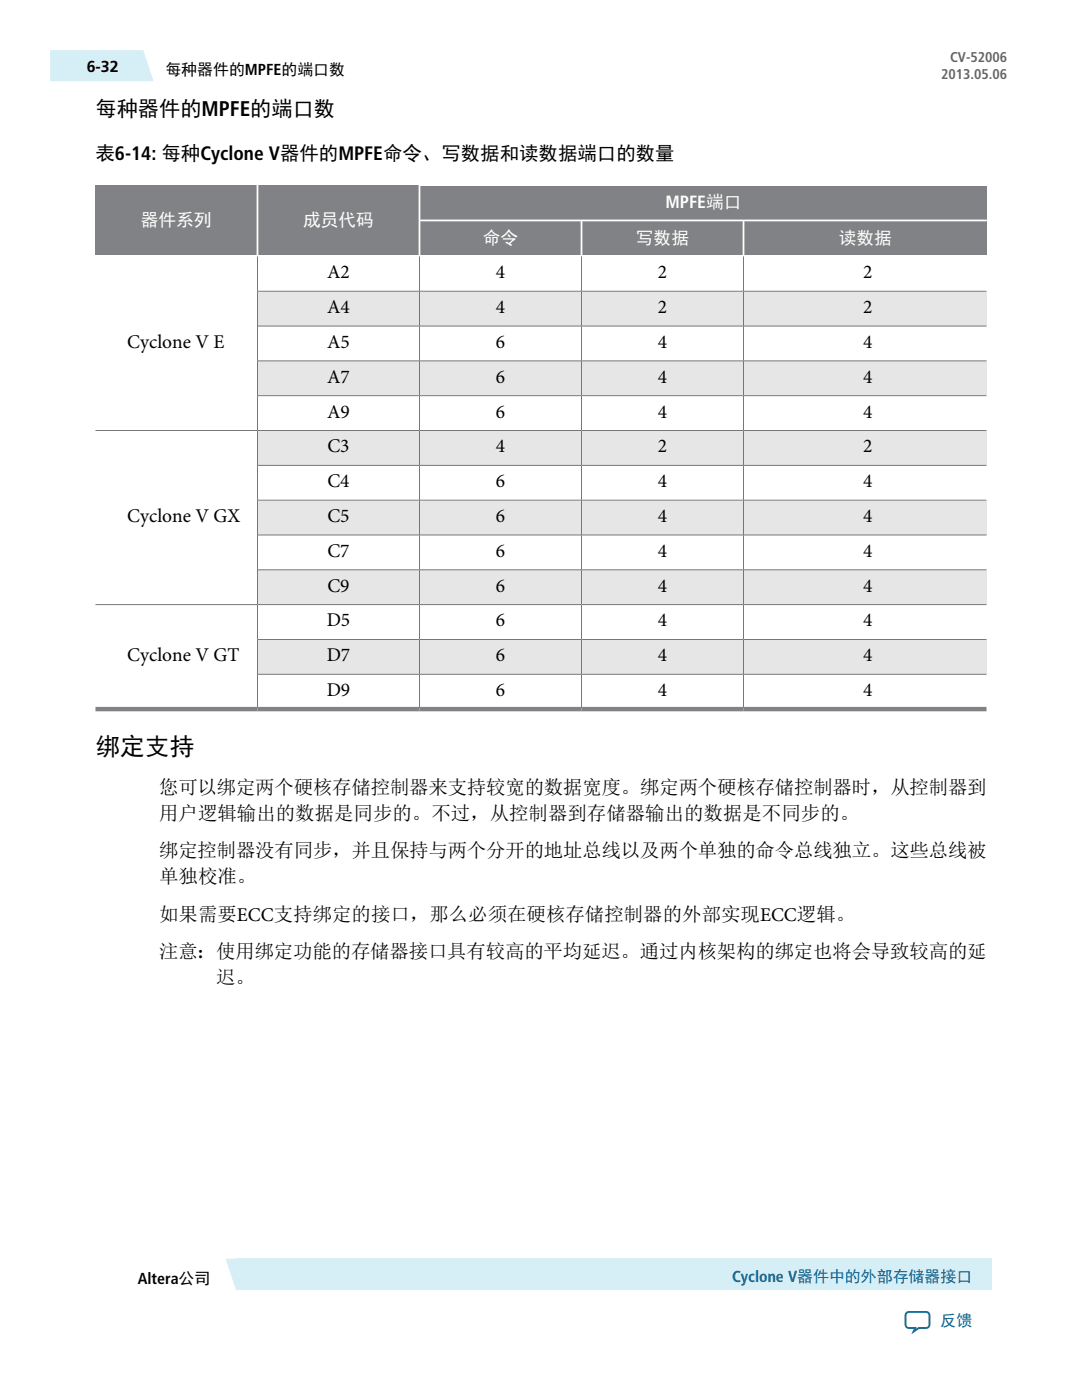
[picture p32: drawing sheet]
<svg xmlns="http://www.w3.org/2000/svg" width="216mm" height="279mm" viewBox="0 0 216 279" stroke-linecap="round" stroke-linejoin="round" font-family="sans-serif">
<defs><g id="words">
<text font-size="4.9" x="19" y="150.7">绑定支持</text>
<text font-size="4.2" x="19" y="23.1">每种器件的MPFE的端口数</text>
<g font-size="3.9">
<text x="19" y="31.8">表6-14: 每种Cyclone V器件的MPFE命令、写数据和读数据端口的数量</text>
<text x="65.3" y="55.5">A2</text>
<text x="98.9" y="55.5">4</text>
<text x="131.3" y="55.5">2</text>
<text x="172.2" y="55.5">2</text>
<text x="65.3" y="62.5">A4</text>
<text x="98.9" y="62.5">4</text>
<text x="131.3" y="62.5">2</text>
<text x="172.2" y="62.5">2</text>
<text x="25.4" y="69.4">Cyclone V E</text>
<text x="65.3" y="69.4">A5</text>
<text x="98.9" y="69.4">6</text>
<text x="131.3" y="69.4">4</text>
<text x="172.2" y="69.4">4</text>
<text x="65.3" y="76.4">A7</text>
<text x="98.9" y="76.4">6</text>
<text x="131.3" y="76.4">4</text>
<text x="172.2" y="76.4">4</text>
<text x="65.3" y="83.3">A9</text>
<text x="98.9" y="83.3">6</text>
<text x="131.3" y="83.3">4</text>
<text x="172.2" y="83.3">4</text>
<text x="65.3" y="90.3">C3</text>
<text x="98.9" y="90.3">4</text>
<text x="131.3" y="90.3">2</text>
<text x="172.2" y="90.3">2</text>
<text x="65.3" y="97.2">C4</text>
<text x="98.9" y="97.2">6</text>
<text x="131.3" y="97.2">4</text>
<text x="172.2" y="97.2">4</text>
<text x="25.4" y="104.2">Cyclone V GX</text>
<text x="65.3" y="104.2">C5</text>
<text x="98.9" y="104.2">6</text>
<text x="131.3" y="104.2">4</text>
<text x="172.2" y="104.2">4</text>
<text x="65.3" y="111.1">C7</text>
<text x="98.9" y="111.1">6</text>
<text x="131.3" y="111.1">4</text>
<text x="172.2" y="111.1">4</text>
<text x="65.3" y="118.1">C9</text>
<text x="98.9" y="118.1">6</text>
<text x="131.3" y="118.1">4</text>
<text x="172.2" y="118.1">4</text>
<text x="65.2" y="125">D5</text>
<text x="98.9" y="125">6</text>
<text x="131.3" y="125">4</text>
<text x="172.2" y="125">4</text>
<text x="25.4" y="132">Cyclone V GT</text>
<text x="65.2" y="132">D7</text>
<text x="98.9" y="132">6</text>
<text x="131.3" y="132">4</text>
<text x="172.2" y="132">4</text>
<text x="65.2" y="138.9">D9</text>
<text x="98.9" y="138.9">6</text>
<text x="131.3" y="138.9">4</text>
<text x="172.2" y="138.9">4</text>
<text x="31.7" y="158.4">您可以绑定两个硬核存储控制器来支持较宽的数据宽度。绑定两个硬核存储控制器时，从控制器到</text>
<text x="31.7" y="163.6">用户逻辑输出的数据是同步的。不过，从控制器到存储器输出的数据是不同步的。</text>
<text x="31.7" y="171.1">绑定控制器没有同步，并且保持与两个分开的地址总线以及两个单独的命令总线独立。这些总线被</text>
<text x="31.7" y="176.3">单独校准。</text>
<text x="31.7" y="183.8">如果需要ECC支持绑定的接口，那么必须在硬核存储控制器的外部实现ECC逻辑。</text>
<text x="31.7" y="191.3">注意: 使用绑定功能的存储器接口具有较高的平均延迟。通过内核架构的绑定也将会导致较高的延</text>
<text x="43.1" y="196.5">迟。</text>
</g>
<g font-size="3.5" fill="#fff">
<text x="132.8" y="41.5">MPFE端口</text>
<text x="28.1" y="45.1">器件系列</text>
<text x="60.5" y="45.1">成员代码</text>
<text x="96.3" y="48.6">命令</text>
<text x="126.9" y="48.6">写数据</text>
<text x="167.4" y="48.6">读数据</text>
</g>
<g font-size="3.2">
<text x="17.3" y="14.4">6-32</text>
<text x="33" y="15">每种器件的MPFE的端口数</text>
<text x="27.5" y="256.2">Altera公司</text>
</g>
<g font-size="3.2" fill="#069">
<text x="146.1" y="255.9">Cyclone V器件中的外部存储器接口</text>
<text x="187.6" y="264.7">反馈</text>
</g>
<g font-size="2.8" fill="#666">
<text x="187.8" y="15.8">2013.05.06</text>
<text x="189.6" y="12.4">CV-52006</text>
</g>
</g></defs>
<g fill="#808285">
<path d="M83.9 37.1h112.9v6.7h-112.9z"/>
<path d="M51.6 37.1h31.9v13.8h-31.9z"/>
<path d="M19 37.1h32.2v13.8h-32.2z"/>
<path d="M148.5 44.2h48.3v6.7h-48.3z"/>
<path d="M116.2 44.2h32v6.7h-32z"/>
<path d="M83.9 44.2h32v6.7h-32z"/>
</g>
<path d="M19 51.3h32.3v34.5h-32.3z" fill="#fff"/>
<g fill="#e6e6e6">
<path d="M148.4 58.2h48.4v6.8h-48.4z"/>
<path d="M116.1 58.2h32.2v6.8h-32.2z"/>
<path d="M83.8 58.2h32.1v6.8h-32.1z"/>
<path d="M51.5 58.2h32.1v6.8h-32.1z"/>
<path d="M148.4 72.1h48.4v6.8h-48.4z"/>
<path d="M116.1 72.1h32.2v6.8h-32.2z"/>
<path d="M83.8 72.1h32.1v6.8h-32.1z"/>
<path d="M51.5 72.1h32.1v6.8h-32.1z"/>
<path d="M148.4 86h48.4v6.8h-48.4z"/>
<path d="M116.1 86h32.2v6.8h-32.2z"/>
<path d="M83.8 86h32.1v6.8h-32.1z"/>
<path d="M51.5 86h32.1v6.8h-32.1z"/>
</g>
<path d="M19 86h32.3v34.6h-32.3z" fill="#fff"/>
<g fill="#e6e6e6">
<path d="M148.4 99.9h48.4v6.8h-48.4z"/>
<path d="M116.1 99.9h32.2v6.8h-32.2z"/>
<path d="M83.8 99.9h32.1v6.8h-32.1z"/>
<path d="M51.5 99.9h32.1v6.8h-32.1z"/>
<path d="M148.4 113.8h48.4v6.8h-48.4z"/>
<path d="M116.1 113.8h32.2v6.8h-32.2z"/>
<path d="M83.8 113.8h32.1v6.8h-32.1z"/>
<path d="M51.5 113.8h32.1v6.8h-32.1z"/>
</g>
<path d="M19 120.8h32.3v20.6h-32.3z" fill="#fff"/>
<g fill="#e6e6e6">
<path d="M148.4 127.7h48.4v6.8h-48.4z"/>
<path d="M116.1 127.7h32.2v6.8h-32.2z"/>
<path d="M83.8 127.7h32.1v6.8h-32.1z"/>
<path d="M51.5 127.7h32.1v6.8h-32.1z"/>
</g>
<g fill="#808285">
<path d="M19 141.1h32.3l.1 .9h-32.4z"/>
<path d="M51.5 141.1h32.1l.1 .9h-32.3z"/>
<path d="M83.8 141.1h32.1l.1 .9h-32.3z"/>
<path d="M116.1 141.1h32.2l.1 .9h-32.4z"/>
<path d="M148.4 141.1h48.4v.9h-48.4z"/>
</g>
<g fill="#666">
<path d="M51.4 134.6h32.3z"/>
<path d="M83.7 134.6h32.3z"/>
<path d="M116 134.6h32.4z"/>
<path d="M148.4 134.6l48.4-.1v.2z"/>
<path d="M51.4 127.6h32.3z"/>
<path d="M83.7 127.6h32.3z"/>
<path d="M116 127.6h32.4z"/>
<path d="M148.4 127.6l48.4-.1v.2z"/>
<path d="M19 120.6l32.4 .1-32.4 .1z"/>
<path d="M51.5 120.6l32.2 .1-32.2 .1z"/>
<path d="M83.8 120.6l32.2 .1-32.2 .1z"/>
<path d="M116.1 120.6l32.3 .1-32.3 .1z"/>
<path d="M148.4 120.7l48.4-.1v.2z"/>
<path d="M51.4 113.7h32.3z"/>
<path d="M83.7 113.7h32.3z"/>
<path d="M116 113.7h32.4z"/>
<path d="M148.4 113.7l48.4-.1v.2z"/>
<path d="M51.4 106.8h32.3z"/>
<path d="M83.7 106.8h32.3z"/>
<path d="M116 106.8h32.4z"/>
<path d="M148.4 106.8l48.4-.1v.2z"/>
<path d="M51.4 99.8h32.3z"/>
<path d="M83.7 99.8h32.3z"/>
<path d="M116 99.8h32.4z"/>
<path d="M148.4 99.8l48.4-.1v.2z"/>
<path d="M51.4 92.9h32.3z"/>
<path d="M83.7 92.9h32.3z"/>
<path d="M116 92.9h32.4z"/>
<path d="M148.4 92.9l48.4-.1v.2z"/>
<path d="M19 85.8l32.4 .1-32.4 .1z"/>
<path d="M51.4 85.9h32.3z"/>
<path d="M83.7 85.9h32.3z"/>
<path d="M116 85.9h32.4z"/>
<path d="M148.4 85.9l48.4-.1v.2z"/>
<path d="M51.4 79h32.3z"/>
<path d="M83.7 79h32.3z"/>
<path d="M116 79h32.4z"/>
<path d="M148.4 79l48.4-.1v.2z"/>
<path d="M51.4 72h32.3z"/>
<path d="M83.7 72h32.3z"/>
<path d="M116 72h32.4z"/>
<path d="M148.4 72l48.4-.1v.2z"/>
<path d="M51.4 65.1h32.3z"/>
<path d="M83.7 65.1h32.3z"/>
<path d="M116 65.1h32.4z"/>
<path d="M148.4 65.1l48.4-.1v.2z"/>
<path d="M51.4 58.1h32.3z"/>
<path d="M83.7 58.1h32.3z"/>
<path d="M116 58.1h32.4z"/>
<path d="M148.4 58.1l48.4-.1v.2z"/>
</g>
<g fill="#fff">
<path d="M19 50.9h32.2l.2 .2-.1 .2h-32.3z"/>
<path d="M51.6 50.9h31.9l.2 .2-.1 .2h-32.1l-.1-.2z"/>
<path d="M83.9 50.9h32l.1 .2-.1 .2h-32.1l-.1-.2z"/>
<path d="M116 51.1l.2-.2h32l.2 .2-.1 .2h-32.2z"/>
<path d="M148.4 51.1l.1-.2h48.3v.4h-48.4z"/>
<path d="M83.9 43.8h32.1v.2l-.1 .2h-32l-.2-.2z"/>
<path d="M116 43.8h32.4v.2l-.2 .2h-32z"/>
<path d="M148.4 43.8h48.4v.4h-48.3z"/>
</g>
<g fill="#666">
<path d="M51.3 134.6l.2 .1-.1 6.8z"/>
<path d="M51.3 127.6l.2 .1-.1 6.9z"/>
<path d="M51.3 120.8h.2l-.1 6.8z"/>
<path d="M51.3 113.7l.2 .1-.1 6.9z"/>
<path d="M51.3 106.8l.2 .1-.1 6.8z"/>
<path d="M51.3 99.8l.2 .1-.1 6.9z"/>
<path d="M51.3 92.9l.2 .1-.1 6.8z"/>
<path d="M51.3 86h.2l-.1 6.9z"/>
<path d="M51.3 79l.2 .1-.1 6.8z"/>
<path d="M51.3 72l.2 .1-.1 6.9z"/>
<path d="M51.3 65.1l.2 .1-.1 6.8z"/>
<path d="M51.3 58.1l.2 .1-.1 6.9z"/>
<path d="M51.4 51.1l.1 6.9-.2 .1z"/>
</g>
<path d="M51.2 36.9h.4v14l-.2 .2-.2-.2z" fill="#fff"/>
<g fill="#666">
<path d="M83.6 134.7h.2l-.1 6.8z"/>
<path d="M83.7 127.6v7z"/>
<path d="M83.6 120.8h.2l-.1 6.8z"/>
<path d="M83.6 113.8h.2l-.1 6.9z"/>
<path d="M83.7 106.8v6.9z"/>
<path d="M83.6 99.9h.2l-.1 6.9z"/>
<path d="M83.6 93h.2l-.1 6.8z"/>
<path d="M83.6 86h.2l-.1 6.9z"/>
<path d="M83.6 79.1h.2l-.1 6.8z"/>
<path d="M83.6 72.1h.2l-.1 6.9z"/>
<path d="M83.7 65.1v6.9z"/>
<path d="M83.6 58.2h.2l-.1 6.9z"/>
<path d="M83.7 51.1v7z"/>
</g>
<g fill="#fff">
<path d="M83.5 44l.4 .2v6.7l-.2 .2-.2-.2z"/>
<path d="M83.5 36.9h.4v6.9l-.2 .2h-.2z"/>
</g>
<g fill="#666">
<path d="M115.9 134.7h.2l-.1 6.8z"/>
<path d="M115.9 127.7h.2l-.1 6.9z"/>
<path d="M115.9 120.8h.2l-.1 6.8z"/>
<path d="M115.9 113.8h.2l-.1 6.9z"/>
<path d="M115.9 106.9h.2l-.1 6.8z"/>
<path d="M115.9 99.9h.2l-.1 6.9z"/>
<path d="M115.9 93h.2l-.1 6.8z"/>
<path d="M115.9 86h.2l-.1 6.9z"/>
<path d="M115.9 79.1h.2l-.1 6.8z"/>
<path d="M115.9 72.1h.2l-.1 6.9z"/>
<path d="M115.9 65.2h.2l-.1 6.8z"/>
<path d="M115.9 58.2h.2l-.1 6.9z"/>
<path d="M116 51.1v7z"/>
</g>
<path d="M115.9 44.2l.1-.2 .2 .2v6.7l-.2 .2-.1-.2z" fill="#fff"/>
<g fill="#666">
<path d="M148.3 134.7h.1v6.8z"/>
<path d="M148.4 127.6v7z"/>
<path d="M148.3 120.8h.1v6.8z"/>
<path d="M148.3 113.8h.1v6.9z"/>
<path d="M148.4 106.8v6.9z"/>
<path d="M148.3 99.9h.1v6.9z"/>
<path d="M148.3 93h.1v6.8z"/>
<path d="M148.3 86h.1v6.9z"/>
<path d="M148.3 79.1h.1v6.8z"/>
<path d="M148.3 72.1h.1v6.9z"/>
<path d="M148.4 65.1v6.9z"/>
<path d="M148.3 58.2h.1v6.9z"/>
<path d="M148.4 51.1v7z"/>
</g>
<path d="M148.2 44.2l.2-.2 .1 .2v6.7l-.1 .2-.2-.2z" fill="#fff"/>
<g fill="#d6eff7">
<path d="M45 251.2h20.6v6.2h-18.5z"/>
<path d="M47.1 251.2h150.7v6.2h-150.7z"/>
</g>
<path d="M180.9 262l.5-.2h3.4a.68 .68 0 0 1 .7 .7v1.9a.68 .68 0 0 1-.7 .6h-1.5l-1 .7 .3-.7h-1.2a.68 .68 0 0 1-.7-.6v-1.9z" fill="none" stroke="#0065a4" stroke-width=".37"/>
<path d="M10 10h18.6l2 6.2h-20.6z" fill="#d6eff7"/>
<use href="#words"/>
</svg>
